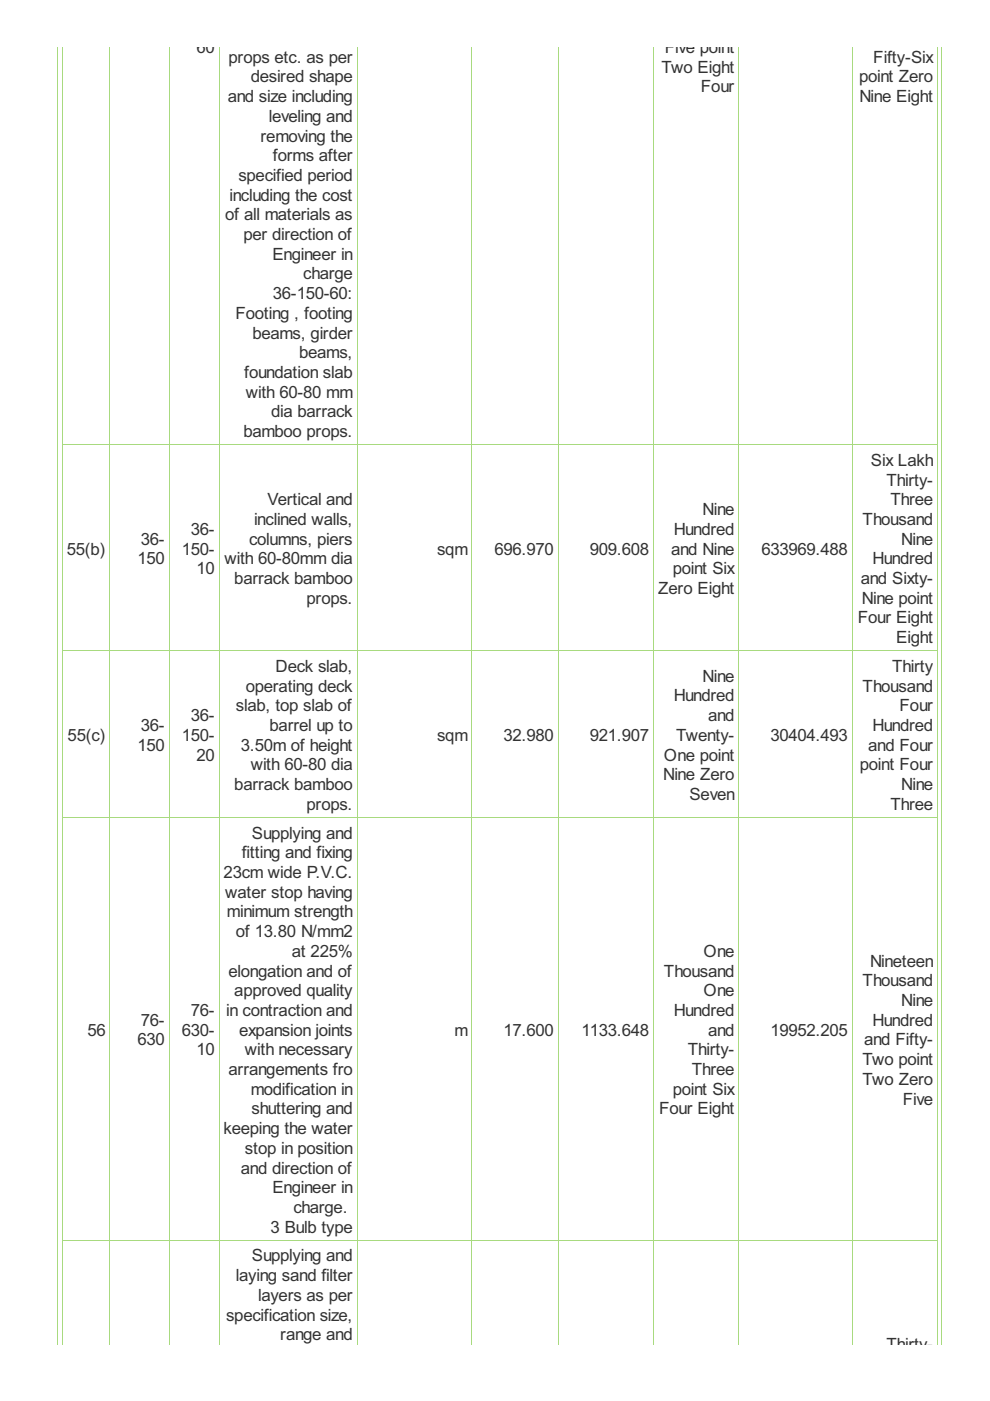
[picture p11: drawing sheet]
<svg xmlns="http://www.w3.org/2000/svg" width="210mm" height="297mm" viewBox="0 0 210 297" stroke-linecap="round" stroke-linejoin="round" font-family="sans-serif">
<defs><g id="words">
<g font-size="4" fill="#333">
<text x="41.7" y="11.2">60</text>
<text x="141" y="11.2">Five point</text>
<text x="48.5" y="13.3">props etc. as per</text>
<text x="53.2" y="17.5">desired shape</text>
<text x="140.3" y="15.4">Two Eight</text>
<text x="182.1" y="17.5">point Zero</text>
<text x="185.2" y="13.3">Fifty-Six</text>
<text x="48.3" y="21.7">and size including</text>
<text x="148.6" y="19.6">Four</text>
<text x="182.2" y="21.7">Nine Eight</text>
<text x="57" y="25.8">leveling and</text>
<text x="55.2" y="30">removing the</text>
<text x="57.9" y="34.2">forms after</text>
<text x="50.5" y="38.4">specified period</text>
<text x="47.8" y="46.7">of all materials as</text>
<text x="48.6" y="42.5">including the cost</text>
<text x="51.6" y="50.9">per direction of</text>
<text x="57.7" y="55.1">Engineer in</text>
<text x="64.3" y="59.3">charge</text>
<text x="57.9" y="63.4">36-150-60:</text>
<text x="49.9" y="67.6">Footing , footing</text>
<text x="53.5" y="71.8">beams, girder</text>
<text x="63.4" y="76">beams,</text>
<text x="51.8" y="80.1">foundation slab</text>
<text x="52.1" y="84.3">with 60-80 mm</text>
<text x="57.5" y="88.5">dia barrack</text>
<text x="51.6" y="92.7">bamboo props.</text>
<text x="184.6" y="98.8">Six Lakh</text>
<text x="56.7" y="107.1">Vertical and</text>
<text x="188" y="102.9">Thirty-</text>
<text x="188.8" y="107.1">Three</text>
<text x="40.5" y="113.4">36-</text>
<text x="53.9" y="111.3">inclined walls,</text>
<text x="142.9" y="113.4">Hundred</text>
<text x="149" y="109.2">Nine</text>
<text x="182.9" y="111.3">Thousand</text>
<text x="14.2" y="117.6">55(b)</text>
<text x="29.1" y="119.7">150</text>
<text x="29.8" y="115.5">36-</text>
<text x="38.5" y="117.6">150-</text>
<text x="47.6" y="119.7">with 60-80mm dia</text>
<text x="52.8" y="115.5">columns, piers</text>
<text x="92.7" y="117.6">sqm</text>
<text x="104.9" y="117.6">696.970</text>
<text x="125.1" y="117.6">909.608</text>
<text x="142.3" y="117.6">and Nine</text>
<text x="161.4" y="117.6">633969.488</text>
<text x="185" y="119.7">Hundred</text>
<text x="191.1" y="115.5">Nine</text>
<text x="41.7" y="121.7">10</text>
<text x="49.7" y="123.8">barrack bamboo</text>
<text x="139.6" y="125.9">Zero Eight</text>
<text x="142.6" y="121.7">point Six</text>
<text x="182.5" y="123.8">and Sixty-</text>
<text x="65" y="128">props.</text>
<text x="182.7" y="128">Nine point</text>
<text x="181.9" y="132.2">Four Eight</text>
<text x="190" y="136.4">Eight</text>
<text x="58.4" y="142.5">Deck slab,</text>
<text x="189.2" y="142.5">Thirty</text>
<text x="52.1" y="146.6">operating deck</text>
<text x="142.9" y="148.7">Hundred</text>
<text x="149" y="144.5">Nine</text>
<text x="182.9" y="146.6">Thousand</text>
<text x="29.8" y="155">36-</text>
<text x="40.5" y="152.9">36-</text>
<text x="50" y="150.8">slab, top slab of</text>
<text x="57.2" y="155">barrel up to</text>
<text x="150.1" y="152.9">and</text>
<text x="185" y="155">Hundred</text>
<text x="190.7" y="150.8">Four</text>
<text x="14.3" y="157.1">55(c)</text>
<text x="29.1" y="159.2">150</text>
<text x="38.5" y="157.1">150-</text>
<text x="41.7" y="161.3">20</text>
<text x="51.1" y="159.2">3.50m of height</text>
<text x="92.7" y="157.1">sqm</text>
<text x="106.8" y="157.1">32.980</text>
<text x="125.1" y="157.1">921.907</text>
<text x="140.8" y="161.3">One point</text>
<text x="143.4" y="157.1">Twenty-</text>
<text x="163.3" y="157.1">30404.493</text>
<text x="184.1" y="159.2">and Four</text>
<text x="49.7" y="167.5">barrack bamboo</text>
<text x="53.2" y="163.3">with 60-80 dia</text>
<text x="140.6" y="165.4">Nine Zero</text>
<text x="182.3" y="163.3">point Four</text>
<text x="191.1" y="167.5">Nine</text>
<text x="65" y="171.7">props.</text>
<text x="146.2" y="169.6">Seven</text>
<text x="188.8" y="171.7">Three</text>
<text x="53.4" y="177.8">Supplying and</text>
<text x="51.2" y="182">fitting and fixing</text>
<text x="47.4" y="186.2">23cm wide P.V.C.</text>
<text x="47.8" y="190.3">water stop having</text>
<text x="48.1" y="194.5">minimum strength</text>
<text x="50" y="198.7">of 13.80 N/mm2</text>
<text x="61.9" y="202.9">at 225%</text>
<text x="149.1" y="202.9">One</text>
<text x="48.5" y="207">elongation and of</text>
<text x="140.8" y="207">Thousand</text>
<text x="182.9" y="209.1">Thousand</text>
<text x="184.5" y="205">Nineteen</text>
<text x="40.5" y="215.4">76-</text>
<text x="47.9" y="215.4">in contraction and</text>
<text x="49.7" y="211.2">approved quality</text>
<text x="142.9" y="215.4">Hundred</text>
<text x="149.1" y="211.2">One</text>
<text x="191.1" y="213.3">Nine</text>
<text x="18.5" y="219.6">56</text>
<text x="29.1" y="221.7">630</text>
<text x="29.8" y="217.5">76-</text>
<text x="38.5" y="219.6">630-</text>
<text x="50.7" y="219.6">expansion joints</text>
<text x="96.3" y="219.6">m</text>
<text x="106.8" y="219.6">17.600</text>
<text x="123.3" y="219.6">1133.648</text>
<text x="150.1" y="219.6">and</text>
<text x="163.3" y="219.6">19952.205</text>
<text x="183.2" y="221.7">and Fifty-</text>
<text x="185" y="217.5">Hundred</text>
<text x="41.7" y="223.8">10</text>
<text x="48.5" y="227.9">arrangements fro</text>
<text x="51.9" y="223.8">with necessary</text>
<text x="145.8" y="223.8">Thirty-</text>
<text x="146.7" y="227.9">Three</text>
<text x="182.9" y="225.8">Two point</text>
<text x="53.2" y="232.1">modification in</text>
<text x="142.6" y="232.1">point Six</text>
<text x="182.9" y="230">Two Zero</text>
<text x="53.3" y="236.3">shuttering and</text>
<text x="139.7" y="236.3">Four Eight</text>
<text x="191.4" y="234.2">Five</text>
<text x="47.4" y="240.5">keeping the water</text>
<text x="51.9" y="244.6">stop in position</text>
<text x="51.1" y="248.8">and direction of</text>
<text x="57.7" y="253">Engineer in</text>
<text x="62.2" y="257.2">charge.</text>
<text x="57.3" y="261.3">3 Bulb type</text>
<text x="53.4" y="267.4">Supplying and</text>
<text x="50" y="271.6">laying sand filter</text>
<text x="54.7" y="275.8">layers as per</text>
<text x="47.9" y="280">specification size,</text>
<text x="59.4" y="284.2">range and</text>
<text x="188" y="286.2">Thirty-</text>
</g>
</g></defs>
<g fill="none" stroke="#a8da7f" stroke-width=".21">
<path d="M12.2 9.9v275.2M13.2 9.9v275.2M23.3 9.9v275.2M35.8 9.9v275.2M46.5 9.9v275.2M75.7 9.9v275.2M100.1 9.9v275.2M118.4 9.9v275.2M138.5 9.9v275.2M156.6 9.9v275.2M180.7 9.9v275.2M198.8 9.9v275.2"/>
<path d="M199.6 9.9v275.2M13.1 94.3h185.8M13.1 138h185.8M13.1 173.4h185.8M13.1 263h185.8"/>
</g>
<use href="#words"/>
</svg>
